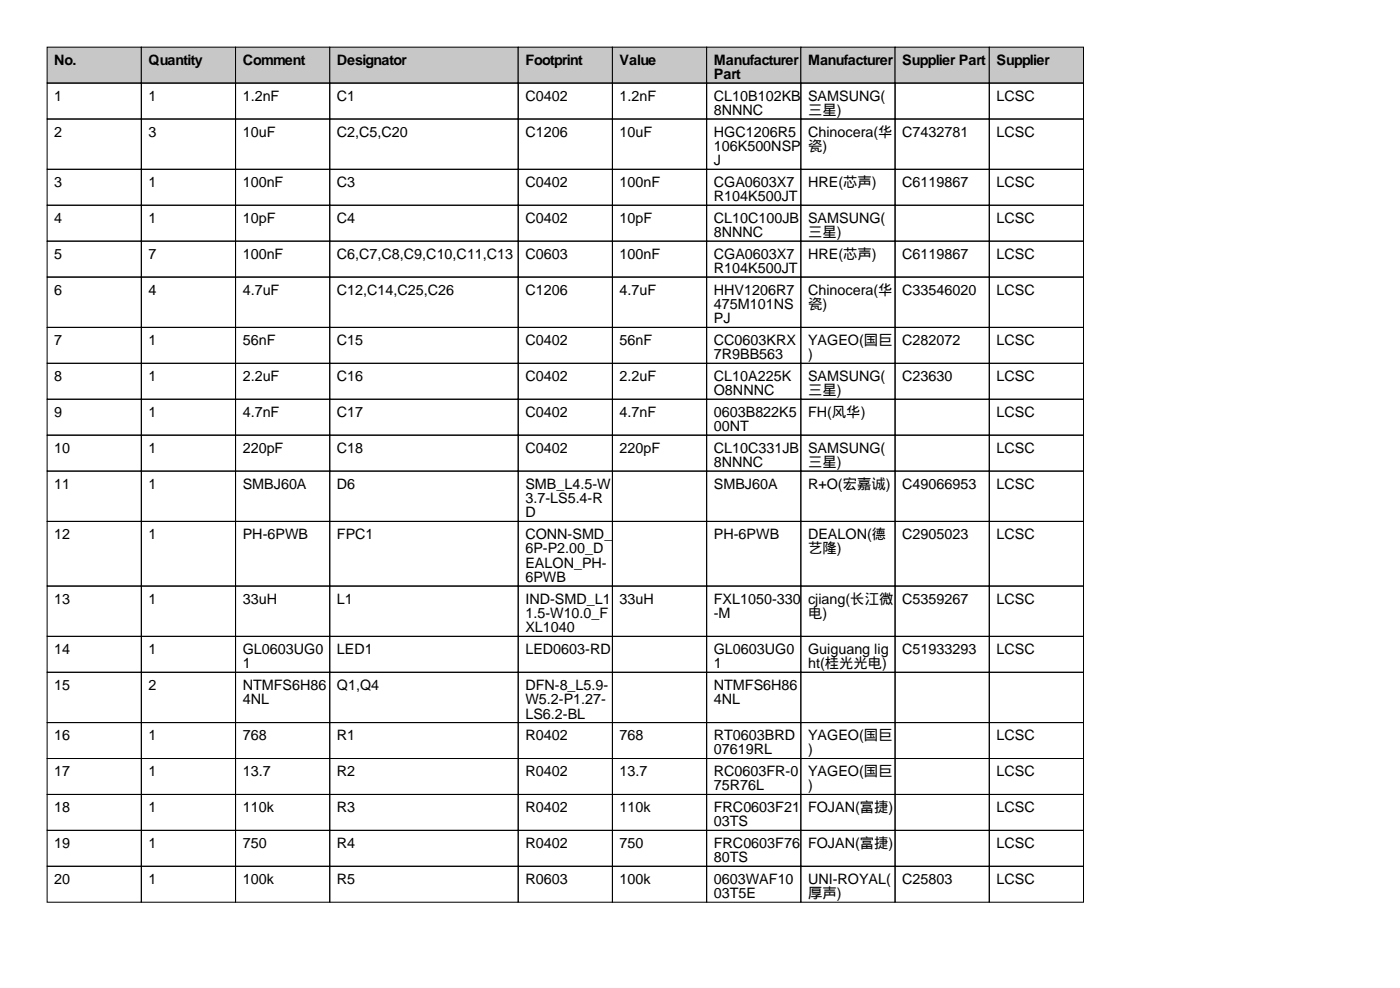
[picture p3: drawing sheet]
<svg xmlns="http://www.w3.org/2000/svg" width="297mm" height="210mm" viewBox="0 0 297 210" stroke-linecap="round" stroke-linejoin="round" font-family="sans-serif">
<defs><g id="words">
<g font-size="3">
<text x="11.5" y="13.7">No.</text>
<text x="31.5" y="13.7">Quantity</text>
<text x="51.5" y="13.7">Comment</text>
<text x="71.5" y="13.7">Designator</text>
<text x="111.5" y="13.7">Footprint</text>
<text x="131.5" y="13.7">Value</text>
<text x="151.5" y="13.7">Manufacturer</text>
<text x="151.5" y="16.8">Part</text>
<text x="171.5" y="13.7">Manufacturer</text>
<text x="191.5" y="13.7">Supplier Part</text>
<text x="211.5" y="13.7">Supplier</text>
<text x="11.5" y="21.3">1</text>
<text x="31.5" y="21.3">1</text>
<text x="51.5" y="21.3">1.2nF</text>
<text x="71.5" y="21.3">C1</text>
<text x="111.5" y="21.3">C0402</text>
<text x="131.5" y="21.3">1.2nF</text>
<text x="151.5" y="21.3">CL10B102KB</text>
<text x="171.5" y="21.3">SAMSUNG(</text>
<text x="211.5" y="21.3">LCSC</text>
<text x="11.5" y="29">2</text>
<text x="31.5" y="29">3</text>
<text x="51.5" y="29">10uF</text>
<text x="71.5" y="29">C2,C5,C20</text>
<text x="111.5" y="29">C1206</text>
<text x="131.5" y="29">10uF</text>
<text x="151.5" y="24.4">8NNNC</text>
<text x="151.5" y="29">HGC1206R5</text>
<text x="171.5" y="24.4">三星)</text>
<text x="171.5" y="29">Chinocera(华</text>
<text x="191.5" y="29">C7432781</text>
<text x="211.5" y="29">LCSC</text>
<text x="151.5" y="32">106K500NSP</text>
<text x="151.5" y="35.1">J</text>
<text x="171.5" y="32">瓷)</text>
<text x="11.5" y="39.6">3</text>
<text x="31.5" y="39.6">1</text>
<text x="51.5" y="39.6">100nF</text>
<text x="71.5" y="39.6">C3</text>
<text x="111.5" y="39.6">C0402</text>
<text x="131.5" y="39.6">100nF</text>
<text x="151.5" y="39.6">CGA0603X7</text>
<text x="171.5" y="39.6">HRE(芯声)</text>
<text x="191.5" y="39.6">C6119867</text>
<text x="211.5" y="39.6">LCSC</text>
<text x="11.5" y="47.2">4</text>
<text x="31.5" y="47.2">1</text>
<text x="51.5" y="47.2">10pF</text>
<text x="71.5" y="47.2">C4</text>
<text x="111.5" y="47.2">C0402</text>
<text x="131.5" y="47.2">10pF</text>
<text x="151.5" y="42.7">R104K500JT</text>
<text x="151.5" y="47.2">CL10C100JB</text>
<text x="171.5" y="47.2">SAMSUNG(</text>
<text x="211.5" y="47.2">LCSC</text>
<text x="151.5" y="50.3">8NNNC</text>
<text x="171.5" y="50.3">三星)</text>
<text x="11.5" y="54.9">5</text>
<text x="31.5" y="54.9">7</text>
<text x="51.5" y="54.9">100nF</text>
<text x="71.5" y="54.9">C6,C7,C8,C9,C10,C11,C13</text>
<text x="111.5" y="54.9">C0603</text>
<text x="131.5" y="54.9">100nF</text>
<text x="151.5" y="54.9">CGA0603X7</text>
<text x="151.5" y="57.9">R104K500JT</text>
<text x="171.5" y="54.9">HRE(芯声)</text>
<text x="191.5" y="54.9">C6119867</text>
<text x="211.5" y="54.9">LCSC</text>
<text x="11.5" y="62.5">6</text>
<text x="31.5" y="62.5">4</text>
<text x="51.5" y="62.5">4.7uF</text>
<text x="71.5" y="62.5">C12,C14,C25,C26</text>
<text x="111.5" y="62.5">C1206</text>
<text x="131.5" y="62.5">4.7uF</text>
<text x="151.5" y="62.5">HHV1206R7</text>
<text x="151.5" y="65.5">475M101NS</text>
<text x="171.5" y="62.5">Chinocera(华</text>
<text x="171.5" y="65.5">瓷)</text>
<text x="191.5" y="62.5">C33546020</text>
<text x="211.5" y="62.5">LCSC</text>
<text x="151.5" y="68.6">PJ</text>
<text x="11.5" y="73.2">7</text>
<text x="31.5" y="73.2">1</text>
<text x="51.5" y="73.2">56nF</text>
<text x="71.5" y="73.2">C15</text>
<text x="111.5" y="73.2">C0402</text>
<text x="131.5" y="73.2">56nF</text>
<text x="151.5" y="73.2">CC0603KRX</text>
<text x="151.5" y="76.2">7R9BB563</text>
<text x="171.5" y="73.2">YAGEO(国巨</text>
<text x="171.5" y="76.2">)</text>
<text x="191.5" y="73.2">C282072</text>
<text x="211.5" y="73.2">LCSC</text>
<text x="11.5" y="80.8">8</text>
<text x="31.5" y="80.8">1</text>
<text x="51.5" y="80.8">2.2uF</text>
<text x="71.5" y="80.8">C16</text>
<text x="111.5" y="80.8">C0402</text>
<text x="131.5" y="80.8">2.2uF</text>
<text x="151.5" y="80.8">CL10A225K</text>
<text x="151.5" y="83.8">O8NNNC</text>
<text x="171.5" y="80.8">SAMSUNG(</text>
<text x="171.5" y="83.8">三星)</text>
<text x="191.5" y="80.8">C23630</text>
<text x="211.5" y="80.8">LCSC</text>
<text x="11.5" y="88.4">9</text>
<text x="31.5" y="88.4">1</text>
<text x="51.5" y="88.4">4.7nF</text>
<text x="71.5" y="88.4">C17</text>
<text x="111.5" y="88.4">C0402</text>
<text x="131.5" y="88.4">4.7nF</text>
<text x="151.5" y="88.4">0603B822K5</text>
<text x="171.5" y="88.4">FH(风华)</text>
<text x="211.5" y="88.4">LCSC</text>
<text x="151.5" y="91.4">00NT</text>
<text x="11.5" y="96">10</text>
<text x="31.5" y="96">1</text>
<text x="51.5" y="96">220pF</text>
<text x="71.5" y="96">C18</text>
<text x="111.5" y="96">C0402</text>
<text x="131.5" y="96">220pF</text>
<text x="151.5" y="96">CL10C331JB</text>
<text x="151.5" y="99.1">8NNNC</text>
<text x="171.5" y="96">SAMSUNG(</text>
<text x="171.5" y="99.1">三星)</text>
<text x="211.5" y="96">LCSC</text>
<text x="11.5" y="103.6">11</text>
<text x="31.5" y="103.6">1</text>
<text x="51.5" y="103.6">SMBJ60A</text>
<text x="71.5" y="103.6">D6</text>
<text x="111.5" y="103.6">SMB_L4.5-W</text>
<text x="111.5" y="106.7">3.7-LS5.4-R</text>
<text x="151.5" y="103.6">SMBJ60A</text>
<text x="171.5" y="103.6">R+O(宏嘉诚)</text>
<text x="191.5" y="103.6">C49066953</text>
<text x="211.5" y="103.6">LCSC</text>
<text x="111.5" y="109.7">D</text>
<text x="11.5" y="114.3">12</text>
<text x="31.5" y="114.3">1</text>
<text x="51.5" y="114.3">PH-6PWB</text>
<text x="71.5" y="114.3">FPC1</text>
<text x="111.5" y="114.3">CONN-SMD_</text>
<text x="111.5" y="117.4">6P-P2.00_D</text>
<text x="151.5" y="114.3">PH-6PWB</text>
<text x="171.5" y="114.3">DEALON(德</text>
<text x="171.5" y="117.4">艺隆)</text>
<text x="191.5" y="114.3">C2905023</text>
<text x="211.5" y="114.3">LCSC</text>
<text x="111.5" y="120.4">EALON_PH-</text>
<text x="111.5" y="123.4">6PWB</text>
<text x="11.5" y="128">13</text>
<text x="31.5" y="128">1</text>
<text x="51.5" y="128">33uH</text>
<text x="71.5" y="128">L1</text>
<text x="111.5" y="128">IND-SMD_L1</text>
<text x="111.5" y="131.1">1.5-W10.0_F</text>
<text x="131.5" y="128">33uH</text>
<text x="151.5" y="128">FXL1050-330</text>
<text x="151.5" y="131.1">-M</text>
<text x="171.5" y="128">cjiang(长江微</text>
<text x="171.5" y="131.1">电)</text>
<text x="191.5" y="128">C5359267</text>
<text x="211.5" y="128">LCSC</text>
<text x="111.5" y="134.1">XL1040</text>
<text x="11.5" y="138.7">14</text>
<text x="31.5" y="138.7">1</text>
<text x="51.5" y="138.7">GL0603UG0</text>
<text x="51.5" y="141.7">1</text>
<text x="71.5" y="138.7">LED1</text>
<text x="111.5" y="138.7">LED0603-RD</text>
<text x="151.5" y="138.7">GL0603UG0</text>
<text x="151.5" y="141.7">1</text>
<text x="171.5" y="138.7">Guiguang lig</text>
<text x="171.5" y="141.7">ht(桂光光电)</text>
<text x="191.5" y="138.7">C51933293</text>
<text x="211.5" y="138.7">LCSC</text>
<text x="11.5" y="146.3">15</text>
<text x="31.5" y="146.3">2</text>
<text x="51.5" y="146.3">NTMFS6H86</text>
<text x="51.5" y="149.4">4NL</text>
<text x="71.5" y="146.3">Q1,Q4</text>
<text x="111.5" y="146.3">DFN-8_L5.9-</text>
<text x="111.5" y="149.4">W5.2-P1.27-</text>
<text x="151.5" y="146.3">NTMFS6H86</text>
<text x="151.5" y="149.4">4NL</text>
<text x="111.5" y="152.4">LS6.2-BL</text>
<text x="11.5" y="157">16</text>
<text x="31.5" y="157">1</text>
<text x="51.5" y="157">768</text>
<text x="71.5" y="157">R1</text>
<text x="111.5" y="157">R0402</text>
<text x="131.5" y="157">768</text>
<text x="151.5" y="157">RT0603BRD</text>
<text x="151.5" y="160">07619RL</text>
<text x="171.5" y="157">YAGEO(国巨</text>
<text x="171.5" y="160">)</text>
<text x="211.5" y="157">LCSC</text>
<text x="11.5" y="164.6">17</text>
<text x="31.5" y="164.6">1</text>
<text x="51.5" y="164.6">13.7</text>
<text x="71.5" y="164.6">R2</text>
<text x="111.5" y="164.6">R0402</text>
<text x="131.5" y="164.6">13.7</text>
<text x="151.5" y="164.6">RC0603FR-0</text>
<text x="151.5" y="167.6">75R76L</text>
<text x="171.5" y="164.6">YAGEO(国巨</text>
<text x="171.5" y="167.6">)</text>
<text x="211.5" y="164.6">LCSC</text>
<text x="11.5" y="172.2">18</text>
<text x="31.5" y="172.2">1</text>
<text x="51.5" y="172.2">110k</text>
<text x="71.5" y="172.2">R3</text>
<text x="111.5" y="172.2">R0402</text>
<text x="131.5" y="172.2">110k</text>
<text x="151.5" y="172.2">FRC0603F21</text>
<text x="171.5" y="172.2">FOJAN(富捷)</text>
<text x="211.5" y="172.2">LCSC</text>
<text x="11.5" y="179.8">19</text>
<text x="31.5" y="179.8">1</text>
<text x="51.5" y="179.8">750</text>
<text x="71.5" y="179.8">R4</text>
<text x="111.5" y="179.8">R0402</text>
<text x="131.5" y="179.8">750</text>
<text x="151.5" y="175.3">03TS</text>
<text x="151.5" y="179.8">FRC0603F76</text>
<text x="171.5" y="179.8">FOJAN(富捷)</text>
<text x="211.5" y="179.8">LCSC</text>
<text x="151.5" y="182.9">80TS</text>
<text x="11.5" y="187.5">20</text>
<text x="31.5" y="187.5">1</text>
<text x="51.5" y="187.5">100k</text>
<text x="71.5" y="187.5">R5</text>
<text x="111.5" y="187.5">R0603</text>
<text x="131.5" y="187.5">100k</text>
<text x="151.5" y="187.5">0603WAF10</text>
<text x="151.5" y="190.5">03T5E</text>
<text x="171.5" y="187.5">UNI-ROYAL(</text>
<text x="171.5" y="190.5">厚声)</text>
<text x="191.5" y="187.5">C25803</text>
<text x="211.5" y="187.5">LCSC</text>
</g>
</g></defs>
<g fill="#c7c7c7" stroke="#000" stroke-width=".21">
<path d="M10 10h20v7.6h-20z"/>
<path d="M30 10h20v7.6h-20z"/>
<path d="M50 10h20v7.6h-20z"/>
<path d="M70 10h40v7.6h-40z"/>
<path d="M110 10h20v7.6h-20z"/>
<path d="M130 10h20v7.6h-20z"/>
<path d="M150 10h20v7.6h-20z"/>
<path d="M170 10h20v7.6h-20z"/>
<path d="M190 10h20v7.6h-20z"/>
<path d="M210 10h20v7.6h-20z"/>
</g>
<g fill="none" stroke="#000" stroke-width=".21">
<path d="M10 17.6h20v7.6h-20zM30 17.6h20v7.6h-20zM50 17.6h20v7.6h-20zM70 17.6h40v7.6h-40zM110 17.6h20v7.6h-20zM130 17.6h20v7.6h-20zM150 17.6h20v7.6h-20zM170 17.6h20v7.6h-20zM190 17.6h20v7.6h-20zM210 17.6h20v7.6h-20zM10 25.2h20v10.7h-20zM10 35.9h20v7.6h-20z"/>
<path d="M30 25.2h20v10.7h-20zM30 35.9h20v7.6h-20zM50 25.2h20v10.7h-20zM50 35.9h20v7.6h-20zM70 25.2h40v10.7h-40zM70 35.9h40v7.6h-40zM110 25.2h20v10.7h-20zM110 35.9h20v7.6h-20zM130 25.2h20v10.7h-20zM130 35.9h20v7.6h-20zM150 25.2h20v10.7h-20zM150 35.9h20v7.6h-20z"/>
<path d="M170 25.2h20v10.7h-20zM170 35.9h20v7.6h-20zM190 25.2h20v10.7h-20zM190 35.9h20v7.6h-20zM210 25.2h20v10.7h-20zM210 35.9h20v7.6h-20zM10 43.5h20v7.6h-20zM10 51.1h20v7.7h-20zM10 58.8h20v10.6h-20zM30 43.5h20v7.6h-20zM30 51.1h20v7.7h-20zM30 58.8h20v10.6h-20z"/>
<path d="M50 43.5h20v7.6h-20zM50 51.1h20v7.7h-20zM50 58.8h20v10.6h-20zM70 43.5h40v7.6h-40zM70 51.1h40v7.7h-40zM70 58.8h40v10.6h-40zM110 43.5h20v7.6h-20zM110 51.1h20v7.7h-20zM110 58.8h20v10.6h-20zM130 43.5h20v7.6h-20zM130 51.1h20v7.7h-20zM130 58.8h20v10.6h-20z"/>
<path d="M150 43.5h20v7.6h-20zM150 51.1h20v7.7h-20zM150 58.8h20v10.6h-20zM170 43.5h20v7.6h-20zM170 51.1h20v7.7h-20zM170 58.8h20v10.6h-20zM190 43.5h20v7.6h-20zM190 51.1h20v7.7h-20zM190 58.8h20v10.6h-20zM210 43.5h20v7.6h-20zM210 51.1h20v7.7h-20zM210 58.8h20v10.6h-20z"/>
<path d="M10 69.4h20v7.7h-20zM10 77.1h20v7.6h-20zM30 69.4h20v7.7h-20zM30 77.1h20v7.6h-20zM50 69.4h20v7.7h-20zM50 77.1h20v7.6h-20zM70 69.4h40v7.7h-40zM70 77.1h40v7.6h-40zM110 69.4h20v7.7h-20zM110 77.1h20v7.6h-20zM130 69.4h20v7.7h-20zM130 77.1h20v7.6h-20z"/>
<path d="M150 69.4h20v7.7h-20zM150 77.1h20v7.6h-20zM170 69.4h20v7.7h-20zM170 77.1h20v7.6h-20zM190 69.4h20v7.7h-20zM190 77.1h20v7.6h-20zM210 69.4h20v7.7h-20zM210 77.1h20v7.6h-20zM10 84.7h20v7.6h-20zM10 92.3h20v7.6h-20zM10 99.9h20v10.7h-20zM30 84.7h20v7.6h-20z"/>
<path d="M30 92.3h20v7.6h-20zM30 99.9h20v10.7h-20zM50 84.7h20v7.6h-20zM50 92.3h20v7.6h-20zM50 99.9h20v10.7h-20zM70 84.7h40v7.6h-40zM70 92.3h40v7.6h-40zM70 99.9h40v10.7h-40zM110 84.7h20v7.6h-20zM110 92.3h20v7.6h-20zM110 99.9h20v10.7h-20zM130 84.7h20v7.6h-20z"/>
<path d="M130 92.3h20v7.6h-20zM130 99.9h20v10.7h-20zM150 84.7h20v7.6h-20zM150 92.3h20v7.6h-20zM150 99.9h20v10.7h-20zM170 84.7h20v7.6h-20zM170 92.3h20v7.6h-20zM170 99.9h20v10.7h-20zM190 84.7h20v7.6h-20zM190 92.3h20v7.6h-20zM190 99.9h20v10.7h-20zM210 84.7h20v7.6h-20z"/>
<path d="M210 92.3h20v7.6h-20zM210 99.9h20v10.7h-20zM10 110.6h20v13.7h-20zM30 110.6h20v13.7h-20zM50 110.6h20v13.7h-20zM70 110.6h40v13.7h-40zM110 110.6h20v13.7h-20zM130 110.6h20v13.7h-20zM150 110.6h20v13.7h-20zM170 110.6h20v13.7h-20zM190 110.6h20v13.7h-20zM210 110.6h20v13.7h-20z"/>
<path d="M10 124.3h20v10.7h-20zM10 135h20v7.6h-20zM30 124.3h20v10.7h-20zM30 135h20v7.6h-20zM50 124.3h20v10.7h-20zM50 135h20v7.6h-20zM70 124.3h40v10.7h-40zM70 135h40v7.6h-40zM110 124.3h20v10.7h-20zM110 135h20v7.6h-20zM130 124.3h20v10.7h-20zM130 135h20v7.6h-20z"/>
<path d="M150 124.3h20v10.7h-20zM150 135h20v7.6h-20zM170 124.3h20v10.7h-20zM170 135h20v7.6h-20zM190 124.3h20v10.7h-20zM190 135h20v7.6h-20zM210 124.3h20v10.7h-20zM210 135h20v7.6h-20zM10 142.6h20v10.7h-20zM10 153.3h20v7.6h-20zM30 142.6h20v10.7h-20zM30 153.3h20v7.6h-20z"/>
<path d="M50 142.6h20v10.7h-20zM50 153.3h20v7.6h-20zM70 142.6h40v10.7h-40zM70 153.3h40v7.6h-40zM110 142.6h20v10.7h-20zM110 153.3h20v7.6h-20zM130 142.6h20v10.7h-20zM130 153.3h20v7.6h-20zM150 142.6h20v10.7h-20zM150 153.3h20v7.6h-20zM170 142.6h20v10.7h-20zM170 153.3h20v7.6h-20z"/>
<path d="M190 142.6h20v10.7h-20zM190 153.3h20v7.6h-20zM210 142.6h20v10.7h-20zM210 153.3h20v7.6h-20zM10 160.9h20v7.6h-20zM10 168.5h20v7.6h-20zM10 176.1h20v7.6h-20zM30 160.9h20v7.6h-20zM30 168.5h20v7.6h-20zM30 176.1h20v7.6h-20zM50 160.9h20v7.6h-20zM50 168.5h20v7.6h-20z"/>
<path d="M50 176.1h20v7.6h-20zM70 160.9h40v7.6h-40zM70 168.5h40v7.6h-40zM70 176.1h40v7.6h-40zM110 160.9h20v7.6h-20zM110 168.5h20v7.6h-20zM110 176.1h20v7.6h-20zM130 160.9h20v7.6h-20zM130 168.5h20v7.6h-20zM130 176.1h20v7.6h-20zM150 160.9h20v7.6h-20zM150 168.5h20v7.6h-20z"/>
<path d="M150 176.1h20v7.6h-20zM170 160.9h20v7.6h-20zM170 168.5h20v7.6h-20zM170 176.1h20v7.6h-20zM190 160.9h20v7.6h-20zM190 168.5h20v7.6h-20zM190 176.1h20v7.6h-20zM210 160.9h20v7.6h-20zM210 168.5h20v7.6h-20zM210 176.1h20v7.6h-20zM10 183.7h20v7.7h-20zM30 183.7h20v7.7h-20z"/>
<path d="M50 183.7h20v7.7h-20zM70 183.7h40v7.7h-40zM110 183.7h20v7.7h-20zM130 183.7h20v7.7h-20zM150 183.7h20v7.7h-20zM170 183.7h20v7.7h-20zM190 183.7h20v7.7h-20zM210 183.7h20v7.7h-20z"/>
</g>
<use href="#words"/>
</svg>
